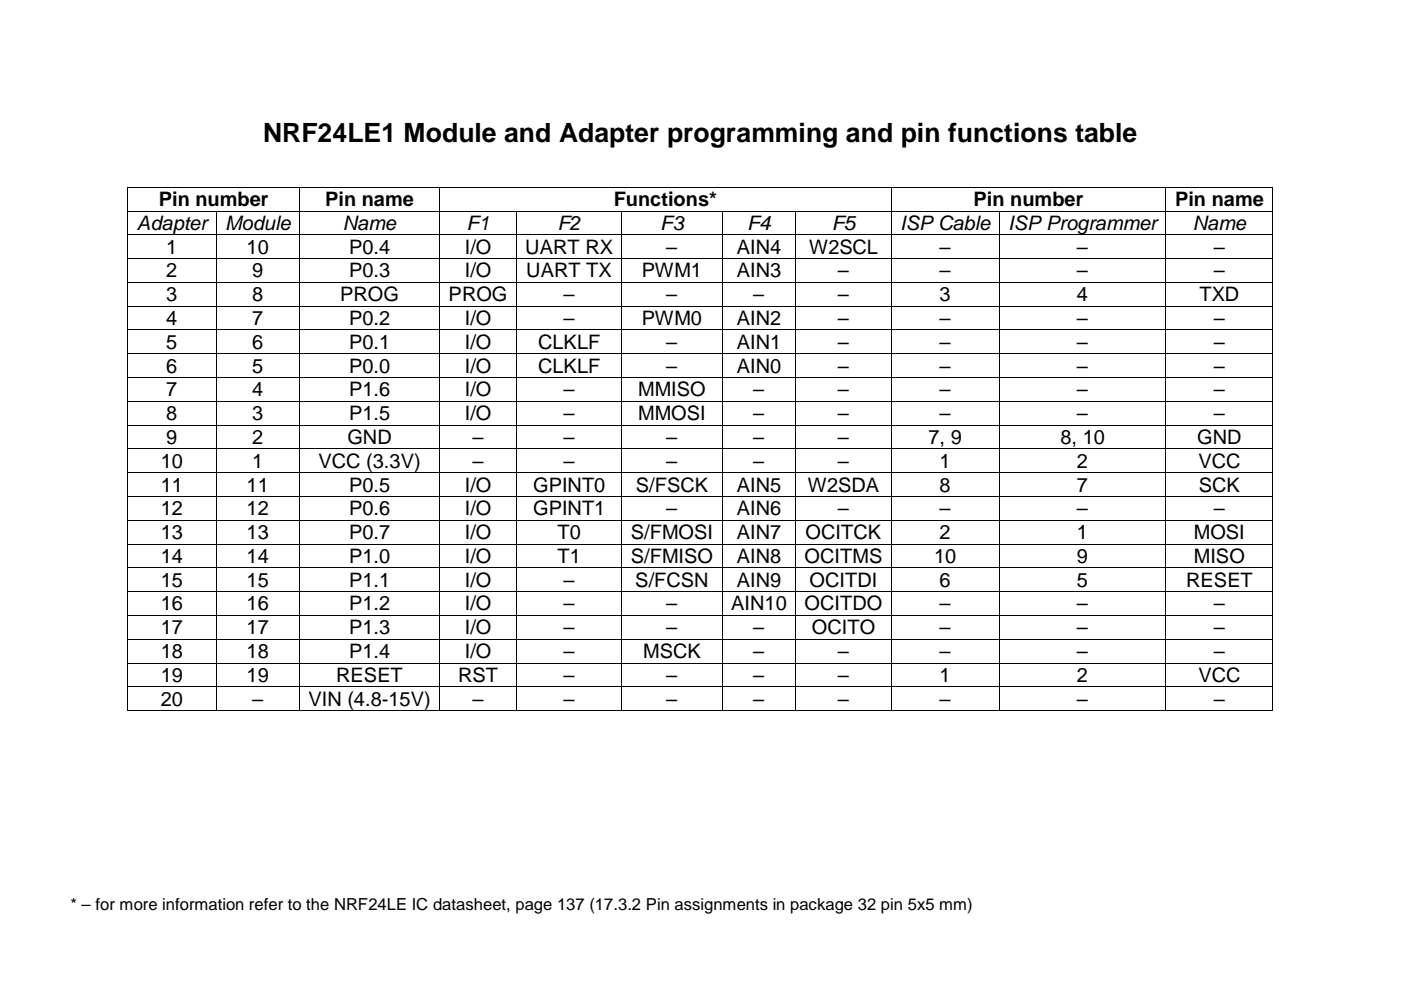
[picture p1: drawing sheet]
<svg xmlns="http://www.w3.org/2000/svg" width="297mm" height="210mm" viewBox="0 0 297 210" stroke-linecap="round" stroke-linejoin="round" font-family="sans-serif">
<defs><g id="words">
<text font-size="5.6" x="55.8" y="30.1">NRF24LE1 Module and Adapter programming and pin functions table</text>
<g font-size="4.2">
<text x="33.7" y="43.7">Pin number</text>
<text x="68.9" y="43.7">Pin name</text>
<text x="130.1" y="43.7">Functions*</text>
<text x="206.4" y="43.7">Pin number</text>
<text x="249.1" y="43.7">Pin name</text>
<text x="29" y="48.7">Adapter</text>
<text x="35.3" y="53.8">1</text>
<text x="47.7" y="48.7">Module</text>
<text x="52.3" y="53.8">10</text>
<text x="72.7" y="48.7">Name</text>
<text x="74" y="53.8">P0.4</text>
<text x="98.5" y="53.8">I/O</text>
<text x="98.9" y="48.7">F1</text>
<text x="111.4" y="53.8">UART RX</text>
<text x="118.2" y="48.7">F2</text>
<text x="140" y="48.7">F3</text>
<text x="141.3" y="53.8">–</text>
<text x="156.2" y="53.8">AIN4</text>
<text x="158.4" y="48.7">F4</text>
<text x="171.5" y="53.8">W2SCL</text>
<text x="176.4" y="48.7">F5</text>
<text x="190.9" y="48.7">ISP Cable</text>
<text x="199.2" y="53.8">–</text>
<text x="213.8" y="48.7">ISP Programmer</text>
<text x="228.3" y="53.8">–</text>
<text x="252.9" y="48.7">Name</text>
<text x="257.3" y="53.8">–</text>
<text x="35.3" y="58.8">2</text>
<text x="53.5" y="58.8">9</text>
<text x="74" y="58.8">P0.3</text>
<text x="98.5" y="58.8">I/O</text>
<text x="111.6" y="58.8">UART TX</text>
<text x="136.1" y="58.8">PWM1</text>
<text x="156.2" y="58.8">AIN3</text>
<text x="177.6" y="58.8">–</text>
<text x="199.2" y="58.8">–</text>
<text x="228.3" y="58.8">–</text>
<text x="257.3" y="58.8">–</text>
<text x="35.3" y="63.8">3</text>
<text x="53.5" y="63.8">8</text>
<text x="72.1" y="63.8">PROG</text>
<text x="95.1" y="63.8">PROG</text>
<text x="119.5" y="63.8">–</text>
<text x="141.3" y="63.8">–</text>
<text x="159.7" y="63.8">–</text>
<text x="177.6" y="63.8">–</text>
<text x="199.2" y="63.8">3</text>
<text x="228.3" y="63.8">4</text>
<text x="254.3" y="63.8">TXD</text>
<text x="35.3" y="68.9">4</text>
<text x="53.5" y="68.9">7</text>
<text x="74" y="68.9">P0.2</text>
<text x="98.5" y="68.9">I/O</text>
<text x="119.5" y="68.9">–</text>
<text x="136.1" y="68.9">PWM0</text>
<text x="156.2" y="68.9">AIN2</text>
<text x="177.6" y="68.9">–</text>
<text x="199.2" y="68.9">–</text>
<text x="228.3" y="68.9">–</text>
<text x="257.3" y="68.9">–</text>
<text x="35.3" y="74">5</text>
<text x="53.5" y="74">6</text>
<text x="74" y="74">P0.1</text>
<text x="98.5" y="74">I/O</text>
<text x="114.1" y="74">CLKLF</text>
<text x="141.3" y="74">–</text>
<text x="156.2" y="74">AIN1</text>
<text x="177.6" y="74">–</text>
<text x="199.2" y="74">–</text>
<text x="228.3" y="74">–</text>
<text x="257.3" y="74">–</text>
<text x="35.3" y="79">6</text>
<text x="53.5" y="79">5</text>
<text x="74" y="79">P0.0</text>
<text x="98.5" y="79">I/O</text>
<text x="114.1" y="79">CLKLF</text>
<text x="141.3" y="79">–</text>
<text x="156.2" y="79">AIN0</text>
<text x="177.6" y="79">–</text>
<text x="199.2" y="79">–</text>
<text x="228.3" y="79">–</text>
<text x="257.3" y="79">–</text>
<text x="35.3" y="84">7</text>
<text x="35.3" y="89.1">8</text>
<text x="53.5" y="84">4</text>
<text x="53.5" y="89.1">3</text>
<text x="74" y="84">P1.6</text>
<text x="74" y="89.1">P1.5</text>
<text x="98.5" y="84">I/O</text>
<text x="98.5" y="89.1">I/O</text>
<text x="119.5" y="84">–</text>
<text x="119.5" y="89.1">–</text>
<text x="135.3" y="84">MMISO</text>
<text x="135.3" y="89.1">MMOSI</text>
<text x="159.7" y="84">–</text>
<text x="159.7" y="89.1">–</text>
<text x="177.6" y="84">–</text>
<text x="177.6" y="89.1">–</text>
<text x="199.2" y="84">–</text>
<text x="199.2" y="89.1">–</text>
<text x="228.3" y="84">–</text>
<text x="228.3" y="89.1">–</text>
<text x="257.3" y="84">–</text>
<text x="257.3" y="89.1">–</text>
<text x="35.3" y="94.1">9</text>
<text x="53.5" y="94.1">2</text>
<text x="73.7" y="94.1">GND</text>
<text x="100.2" y="94.1">–</text>
<text x="119.5" y="94.1">–</text>
<text x="141.3" y="94.1">–</text>
<text x="159.7" y="94.1">–</text>
<text x="177.6" y="94.1">–</text>
<text x="196.8" y="94.1">7, 9</text>
<text x="224.8" y="94.1">8, 10</text>
<text x="253.8" y="94.1">GND</text>
<text x="34.1" y="99.1">10</text>
<text x="53.5" y="99.1">1</text>
<text x="67.5" y="99.1">VCC (3.3V)</text>
<text x="100.2" y="99.1">–</text>
<text x="119.5" y="99.1">–</text>
<text x="141.3" y="99.1">–</text>
<text x="159.7" y="99.1">–</text>
<text x="177.6" y="99.1">–</text>
<text x="199.2" y="99.1">1</text>
<text x="228.3" y="99.1">2</text>
<text x="254.1" y="99.1">VCC</text>
<text x="34.1" y="104.2">11</text>
<text x="52.3" y="104.2">11</text>
<text x="74" y="104.2">P0.5</text>
<text x="98.5" y="104.2">I/O</text>
<text x="113" y="104.2">GPINT0</text>
<text x="134.8" y="104.2">S/FSCK</text>
<text x="156.2" y="104.2">AIN5</text>
<text x="171.3" y="104.2">W2SDA</text>
<text x="199.2" y="104.2">8</text>
<text x="228.3" y="104.2">7</text>
<text x="254.2" y="104.2">SCK</text>
<text x="34.1" y="109.3">12</text>
<text x="52.3" y="109.3">12</text>
<text x="74" y="109.3">P0.6</text>
<text x="98.5" y="109.3">I/O</text>
<text x="113" y="109.3">GPINT1</text>
<text x="141.3" y="109.3">–</text>
<text x="156.2" y="109.3">AIN6</text>
<text x="177.6" y="109.3">–</text>
<text x="199.2" y="109.3">–</text>
<text x="228.3" y="109.3">–</text>
<text x="257.3" y="109.3">–</text>
<text x="34.1" y="114.3">13</text>
<text x="34.1" y="119.3">14</text>
<text x="52.3" y="114.3">13</text>
<text x="52.3" y="119.3">14</text>
<text x="74" y="114.3">P0.7</text>
<text x="74" y="119.3">P1.0</text>
<text x="98.5" y="114.3">I/O</text>
<text x="98.5" y="119.3">I/O</text>
<text x="118.2" y="114.3">T0</text>
<text x="118.2" y="119.3">T1</text>
<text x="133.8" y="114.3">S/FMOSI</text>
<text x="133.8" y="119.3">S/FMISO</text>
<text x="156.2" y="114.3">AIN7</text>
<text x="156.2" y="119.3">AIN8</text>
<text x="170.6" y="119.3">OCITMS</text>
<text x="170.8" y="114.3">OCITCK</text>
<text x="198" y="119.3">10</text>
<text x="199.2" y="114.3">2</text>
<text x="228.3" y="119.3">9</text>
<text x="228.3" y="114.3">1</text>
<text x="253.1" y="119.3">MISO</text>
<text x="253.1" y="114.3">MOSI</text>
<text x="34.1" y="124.4">15</text>
<text x="52.3" y="124.4">15</text>
<text x="74" y="124.4">P1.1</text>
<text x="98.5" y="124.4">I/O</text>
<text x="119.5" y="124.4">–</text>
<text x="134.7" y="124.4">S/FCSN</text>
<text x="156.2" y="124.4">AIN9</text>
<text x="171.7" y="124.4">OCITDI</text>
<text x="199.2" y="124.4">6</text>
<text x="228.3" y="124.4">5</text>
<text x="251.5" y="124.4">RESET</text>
<text x="34.1" y="129.4">16</text>
<text x="52.3" y="129.4">16</text>
<text x="74" y="129.4">P1.2</text>
<text x="98.5" y="129.4">I/O</text>
<text x="119.5" y="129.4">–</text>
<text x="141.3" y="129.4">–</text>
<text x="155" y="129.4">AIN10</text>
<text x="170.6" y="129.4">OCITDO</text>
<text x="199.2" y="129.4">–</text>
<text x="228.3" y="129.4">–</text>
<text x="257.3" y="129.4">–</text>
<text x="34.1" y="134.5">17</text>
<text x="52.3" y="134.5">17</text>
<text x="74" y="134.5">P1.3</text>
<text x="98.5" y="134.5">I/O</text>
<text x="119.5" y="134.5">–</text>
<text x="141.3" y="134.5">–</text>
<text x="159.7" y="134.5">–</text>
<text x="172.1" y="134.5">OCITO</text>
<text x="199.2" y="134.5">–</text>
<text x="228.3" y="134.5">–</text>
<text x="257.3" y="134.5">–</text>
<text x="34.1" y="139.5">18</text>
<text x="52.3" y="139.5">18</text>
<text x="74" y="139.5">P1.4</text>
<text x="98.5" y="139.5">I/O</text>
<text x="119.5" y="139.5">–</text>
<text x="136.4" y="139.5">MSCK</text>
<text x="159.7" y="139.5">–</text>
<text x="177.6" y="139.5">–</text>
<text x="199.2" y="139.5">–</text>
<text x="228.3" y="139.5">–</text>
<text x="257.3" y="139.5">–</text>
<text x="34.1" y="144.6">19</text>
<text x="34.1" y="149.6">20</text>
<text x="52.3" y="144.6">19</text>
<text x="53.5" y="149.6">–</text>
<text x="65.4" y="149.6">VIN (4.8-15V)</text>
<text x="71.3" y="144.6">RESET</text>
<text x="97.1" y="144.6">RST</text>
<text x="100.2" y="149.6">–</text>
<text x="119.5" y="144.6">–</text>
<text x="119.5" y="149.6">–</text>
<text x="141.3" y="144.6">–</text>
<text x="141.3" y="149.6">–</text>
<text x="159.7" y="144.6">–</text>
<text x="159.7" y="149.6">–</text>
<text x="177.6" y="144.6">–</text>
<text x="177.6" y="149.6">–</text>
<text x="199.2" y="144.6">1</text>
<text x="199.2" y="149.6">–</text>
<text x="228.3" y="144.6">2</text>
<text x="228.3" y="149.6">–</text>
<text x="254.1" y="144.6">VCC</text>
<text x="257.3" y="149.6">–</text>
</g>
<text font-size="3.5" x="15" y="193">* – for more information refer to the NRF24LE IC datasheet, page 137 (17.3.2 Pin assignments in package 32 pin 5x5 mm)</text>
</g></defs>
<g fill="#000">
<path d="M27 39.6h.2v.2h-.2zM63.4 39.6h.2v.2h-.2zM93.1 39.6h.2v.2h-.2zM188.9 39.6h.2v.2h-.2zM247.1 39.6h.2v.2h-.2zM269.7 39.6h.2v.2h-.2zM27 44.7h.2v.1h-.2zM27 49.7h.2v.2h-.2zM27 54.7h.2v.2h-.2zM27 59.8h.2v.1h-.2zM45.7 44.7h.2v.1h-.2zM45.7 49.7h.2v.2h-.2z"/>
<path d="M45.7 54.7h.2v.2h-.2zM45.7 59.8h.2v.1h-.2zM63.4 44.7h.2v.1h-.2zM63.4 49.7h.2v.2h-.2zM63.4 54.7h.2v.2h-.2zM63.4 59.8h.2v.1h-.2zM93.1 44.7h.2v.1h-.2zM93.1 49.7h.2v.2h-.2zM93.1 54.7h.2v.2h-.2zM93.1 59.8h.2v.1h-.2zM109.4 44.7h.2v.1h-.2zM109.4 49.7h.2v.2h-.2z"/>
<path d="M109.4 54.7h.2v.2h-.2zM109.4 59.8h.2v.1h-.2zM131.8 44.7h.1v.1h-.1zM131.8 49.7h.1v.2h-.1zM131.8 54.7h.1v.2h-.1zM131.8 59.8h.1v.1h-.1zM153 44.7h.2v.1h-.2zM153 49.7h.2v.2h-.2zM153 54.7h.2v.2h-.2zM153 59.8h.2v.1h-.2zM168.6 44.7h.2v.1h-.2zM168.6 49.7h.2v.2h-.2z"/>
<path d="M168.6 54.7h.2v.2h-.2zM168.6 59.8h.2v.1h-.2zM188.9 44.7h.2v.1h-.2zM188.9 49.7h.2v.2h-.2zM188.9 54.7h.2v.2h-.2zM188.9 59.8h.2v.1h-.2zM211.7 44.7h.2v.1h-.2zM211.7 49.7h.2v.2h-.2zM211.7 54.7h.2v.2h-.2zM211.7 59.8h.2v.1h-.2zM247.1 44.7h.2v.1h-.2zM247.1 49.7h.2v.2h-.2z"/>
<path d="M247.1 54.7h.2v.2h-.2zM247.1 59.8h.2v.1h-.2zM269.7 44.7h.2v.1h-.2zM269.7 49.7h.2v.2h-.2zM269.7 54.7h.2v.2h-.2zM269.7 59.8h.2v.1h-.2zM27 64.8h.2v.2h-.2zM27 69.8h.2v.2h-.2zM27 74.9h.2v.2h-.2zM27 80h.2v.1h-.2zM45.7 64.8h.2v.2h-.2zM45.7 69.8h.2v.2h-.2z"/>
<path d="M45.7 74.9h.2v.2h-.2zM45.7 80h.2v.1h-.2zM63.4 64.8h.2v.2h-.2zM63.4 69.8h.2v.2h-.2zM63.4 74.9h.2v.2h-.2zM63.4 80h.2v.1h-.2zM93.1 64.8h.2v.2h-.2zM93.1 69.8h.2v.2h-.2zM93.1 74.9h.2v.2h-.2zM93.1 80h.2v.1h-.2zM109.4 64.8h.2v.2h-.2zM109.4 69.8h.2v.2h-.2z"/>
<path d="M109.4 74.9h.2v.2h-.2zM109.4 80h.2v.1h-.2zM131.8 64.8h.1v.2h-.1zM131.8 69.8h.1v.2h-.1zM131.8 74.9h.1v.2h-.1zM131.8 80h.1v.1h-.1zM153 64.8h.2v.2h-.2zM153 69.8h.2v.2h-.2zM153 74.9h.2v.2h-.2zM153 80h.2v.1h-.2zM168.6 64.8h.2v.2h-.2zM168.6 69.8h.2v.2h-.2z"/>
<path d="M168.6 74.9h.2v.2h-.2zM168.6 80h.2v.1h-.2zM188.9 64.8h.2v.2h-.2zM188.9 69.8h.2v.2h-.2zM188.9 74.9h.2v.2h-.2zM188.9 80h.2v.1h-.2zM211.7 64.8h.2v.2h-.2zM211.7 69.8h.2v.2h-.2zM211.7 74.9h.2v.2h-.2zM211.7 80h.2v.1h-.2zM247.1 64.8h.2v.2h-.2zM247.1 69.8h.2v.2h-.2z"/>
<path d="M247.1 74.9h.2v.2h-.2zM247.1 80h.2v.1h-.2zM269.7 64.8h.2v.2h-.2zM269.7 69.8h.2v.2h-.2zM269.7 74.9h.2v.2h-.2zM269.7 80h.2v.1h-.2zM27 85h.2v.2h-.2zM27 90h.2v.2h-.2zM27 95.1h.2v.1h-.2zM45.7 85h.2v.2h-.2zM45.7 90h.2v.2h-.2zM45.7 95.1h.2v.1h-.2z"/>
<path d="M63.4 85h.2v.2h-.2zM63.4 90h.2v.2h-.2zM63.4 95.1h.2v.1h-.2zM93.1 85h.2v.2h-.2zM93.1 90h.2v.2h-.2zM93.1 95.1h.2v.1h-.2zM109.4 85h.2v.2h-.2zM109.4 90h.2v.2h-.2zM109.4 95.1h.2v.1h-.2zM131.8 85h.1v.2h-.1zM131.8 90h.1v.2h-.1zM131.8 95.1h.1v.1h-.1z"/>
<path d="M153 85h.2v.2h-.2zM153 90h.2v.2h-.2zM153 95.1h.2v.1h-.2zM168.6 85h.2v.2h-.2zM168.6 90h.2v.2h-.2zM168.6 95.1h.2v.1h-.2zM188.9 85h.2v.2h-.2zM188.9 90h.2v.2h-.2zM188.9 95.1h.2v.1h-.2zM211.7 85h.2v.2h-.2zM211.7 90h.2v.2h-.2zM211.7 95.1h.2v.1h-.2z"/>
<path d="M247.1 85h.2v.2h-.2zM247.1 90h.2v.2h-.2zM247.1 95.1h.2v.1h-.2zM269.7 85h.2v.2h-.2zM269.7 90h.2v.2h-.2zM269.7 95.1h.2v.1h-.2zM27 100.1h.2v.2h-.2zM27 105.2h.2v.2h-.2zM27 110.2h.2v.2h-.2zM27 115.3h.2v.1h-.2zM45.7 100.1h.2v.2h-.2zM45.7 105.2h.2v.2h-.2z"/>
<path d="M45.7 110.2h.2v.2h-.2zM45.7 115.3h.2v.1h-.2zM63.4 100.1h.2v.2h-.2zM63.4 105.2h.2v.2h-.2zM63.4 110.2h.2v.2h-.2zM63.4 115.3h.2v.1h-.2zM93.1 100.1h.2v.2h-.2zM93.1 105.2h.2v.2h-.2zM93.1 110.2h.2v.2h-.2zM93.1 115.3h.2v.1h-.2zM109.4 100.1h.2v.2h-.2zM109.4 105.2h.2v.2h-.2z"/>
<path d="M109.4 110.2h.2v.2h-.2zM109.4 115.3h.2v.1h-.2zM131.8 100.1h.1v.2h-.1zM131.8 105.2h.1v.2h-.1zM131.8 110.2h.1v.2h-.1zM131.8 115.3h.1v.1h-.1zM153 100.1h.2v.2h-.2zM153 105.2h.2v.2h-.2zM153 110.2h.2v.2h-.2zM153 115.3h.2v.1h-.2zM168.6 100.1h.2v.2h-.2zM168.6 105.2h.2v.2h-.2z"/>
<path d="M168.6 110.2h.2v.2h-.2zM168.6 115.3h.2v.1h-.2zM188.9 100.1h.2v.2h-.2zM188.9 105.2h.2v.2h-.2zM188.9 110.2h.2v.2h-.2zM188.9 115.3h.2v.1h-.2zM211.7 100.1h.2v.2h-.2zM211.7 105.2h.2v.2h-.2zM211.7 110.2h.2v.2h-.2zM211.7 115.3h.2v.1h-.2zM247.1 100.1h.2v.2h-.2zM247.1 105.2h.2v.2h-.2z"/>
<path d="M247.1 110.2h.2v.2h-.2zM247.1 115.3h.2v.1h-.2zM269.7 100.1h.2v.2h-.2zM269.7 105.2h.2v.2h-.2zM269.7 110.2h.2v.2h-.2zM269.7 115.3h.2v.1h-.2zM27 120.3h.2v.2h-.2zM27 125.3h.2v.2h-.2zM27 130.4h.2v.2h-.2zM27 135.5h.2v.1h-.2zM45.7 120.3h.2v.2h-.2zM45.7 125.3h.2v.2h-.2z"/>
<path d="M45.7 130.4h.2v.2h-.2zM45.7 135.5h.2v.1h-.2zM63.4 120.3h.2v.2h-.2zM63.4 125.3h.2v.2h-.2zM63.4 130.4h.2v.2h-.2zM63.4 135.5h.2v.1h-.2zM93.1 120.3h.2v.2h-.2zM93.1 125.3h.2v.2h-.2zM93.1 130.4h.2v.2h-.2zM93.1 135.5h.2v.1h-.2zM109.4 120.3h.2v.2h-.2zM109.4 125.3h.2v.2h-.2z"/>
<path d="M109.4 130.4h.2v.2h-.2zM109.4 135.5h.2v.1h-.2zM131.8 120.3h.1v.2h-.1zM131.8 125.3h.1v.2h-.1zM131.8 130.4h.1v.2h-.1zM131.8 135.5h.1v.1h-.1zM153 120.3h.2v.2h-.2zM153 125.3h.2v.2h-.2zM153 130.4h.2v.2h-.2zM153 135.5h.2v.1h-.2zM168.6 120.3h.2v.2h-.2zM168.6 125.3h.2v.2h-.2z"/>
<path d="M168.6 130.4h.2v.2h-.2zM168.6 135.5h.2v.1h-.2zM188.9 120.3h.2v.2h-.2zM188.9 125.3h.2v.2h-.2zM188.9 130.4h.2v.2h-.2zM188.9 135.5h.2v.1h-.2zM211.7 120.3h.2v.2h-.2zM211.7 125.3h.2v.2h-.2zM211.7 130.4h.2v.2h-.2zM211.7 135.5h.2v.1h-.2zM247.1 120.3h.2v.2h-.2zM247.1 125.3h.2v.2h-.2z"/>
<path d="M247.1 130.4h.2v.2h-.2zM247.1 135.5h.2v.1h-.2zM269.7 120.3h.2v.2h-.2zM269.7 125.3h.2v.2h-.2zM269.7 130.4h.2v.2h-.2zM269.7 135.5h.2v.1h-.2zM27 140.5h.2v.2h-.2zM27 145.5h.2v.2h-.2zM27 150.6h.2v.1h-.2zM45.7 140.5h.2v.2h-.2zM45.7 145.5h.2v.2h-.2zM45.7 150.6h.2v.1h-.2z"/>
<path d="M63.4 140.5h.2v.2h-.2zM63.4 145.5h.2v.2h-.2zM63.4 150.6h.2v.1h-.2zM93.1 140.5h.2v.2h-.2zM93.1 145.5h.2v.2h-.2zM93.1 150.6h.2v.1h-.2zM109.4 140.5h.2v.2h-.2zM109.4 145.5h.2v.2h-.2zM109.4 150.6h.2v.1h-.2zM131.8 140.5h.1v.2h-.1zM131.8 145.5h.1v.2h-.1zM131.8 150.6h.1v.1h-.1z"/>
<path d="M153 140.5h.2v.2h-.2zM153 145.5h.2v.2h-.2zM153 150.6h.2v.1h-.2zM168.6 140.5h.2v.2h-.2zM168.6 145.5h.2v.2h-.2zM168.6 150.6h.2v.1h-.2zM188.9 140.5h.2v.2h-.2zM188.9 145.5h.2v.2h-.2zM188.9 150.6h.2v.1h-.2zM211.7 140.5h.2v.2h-.2zM211.7 145.5h.2v.2h-.2zM211.7 150.6h.2v.1h-.2z"/>
<path d="M247.1 140.5h.2v.2h-.2zM247.1 145.5h.2v.2h-.2zM247.1 150.6h.2v.1h-.2zM269.7 140.5h.2v.2h-.2zM269.7 145.5h.2v.2h-.2zM269.7 150.6h.2v.1h-.2z"/>
</g>
<g fill="none" stroke="#000" stroke-width=".21">
<path d="M27.1 39.8v4.9M27.2 39.7h36.2M63.5 39.8v4.9M63.6 39.7h29.5M93.2 39.8v4.9M93.3 39.7h95.6M189 39.8v4.9M189.1 39.7h58M247.2 39.8v4.9M247.3 39.7h22.4M269.8 39.8v4.9M27.1 44.8v4.9"/>
<path d="M27.1 49.9v4.8M27.1 54.9v4.9M27.1 59.9v4.9M27.2 44.7h18.5M27.2 49.8h18.5M27.2 54.8h18.5M27.2 59.9h18.5M45.8 44.8v4.9M45.8 49.9v4.8M45.8 54.9v4.9M45.8 59.9v4.9M45.9 44.7h17.5"/>
<path d="M45.9 49.8h17.5M45.9 54.8h17.5M45.9 59.9h17.5M63.5 44.8v4.9M63.5 49.9v4.8M63.5 54.9v4.9M63.5 59.9v4.9M63.6 44.7h29.5M63.6 49.8h29.5M63.6 54.8h29.5M63.6 59.9h29.5M93.2 44.8v4.9"/>
<path d="M93.2 49.9v4.8M93.2 54.9v4.9M93.2 59.9v4.9M93.3 44.7h16.1M93.3 49.8h16.1M93.3 54.8h16.1M93.3 59.9h16.1M109.5 44.8v4.9M109.5 49.9v4.8M109.5 54.9v4.9M109.5 59.9v4.9M109.6 44.7h22.2"/>
<path d="M109.6 49.8h22.2M109.6 54.8h22.2M109.6 59.9h22.2M131.9 44.8v4.9M131.9 49.9v4.8M131.9 54.9v4.9M131.9 59.9v4.9M131.9 44.7h21.1M131.9 49.8h21.1M131.9 54.8h21.1M131.9 59.9h21.1M153.1 44.8v4.9"/>
<path d="M153.1 49.9v4.8M153.1 54.9v4.9M153.1 59.9v4.9M153.2 44.7h15.4M153.2 49.8h15.4M153.2 54.8h15.4M153.2 59.9h15.4M168.7 44.8v4.9M168.7 49.9v4.8M168.7 54.9v4.9M168.7 59.9v4.9M168.8 44.7h20.1"/>
<path d="M168.8 49.8h20.1M168.8 54.8h20.1M168.8 59.9h20.1M189 44.8v4.9M189 49.9v4.8M189 54.9v4.9M189 59.9v4.9M189.1 44.7h22.6M189.1 49.8h22.6M189.1 54.8h22.6M189.1 59.9h22.6M211.8 44.8v4.9"/>
<path d="M211.8 49.9v4.8M211.8 54.9v4.9M211.8 59.9v4.9M211.9 44.7h35.2M211.9 49.8h35.2M211.9 54.8h35.2M211.9 59.9h35.2M247.2 44.8v4.9M247.2 49.9v4.8M247.2 54.9v4.9M247.2 59.9v4.9M247.3 44.7h22.4"/>
<path d="M247.3 49.8h22.4M247.3 54.8h22.4M247.3 59.9h22.4M269.8 44.8v4.9M269.8 49.9v4.8M269.8 54.9v4.9M269.8 59.9v4.9M27.1 65v4.8M27.1 70v4.9M27.1 75.1v4.9M27.2 64.9h18.5M27.2 69.9h18.5"/>
<path d="M27.2 75h18.5M45.8 65v4.8M45.8 70v4.9M45.8 75.1v4.9M45.9 64.9h17.5M45.9 69.9h17.5M45.9 75h17.5M63.5 65v4.8M63.5 70v4.9M63.5 75.1v4.9M63.6 64.9h29.5M63.6 69.9h29.5"/>
<path d="M63.6 75h29.5M93.2 65v4.8M93.2 70v4.9M93.2 75.1v4.9M93.3 64.9h16.1M93.3 69.9h16.1M93.3 75h16.1M109.5 65v4.8M109.5 70v4.9M109.5 75.1v4.9M109.6 64.9h22.2M109.6 69.9h22.2"/>
<path d="M109.6 75h22.2M131.9 65v4.8M131.9 70v4.9M131.9 75.1v4.9M131.9 64.9h21.1M131.9 69.9h21.1M131.9 75h21.1M153.1 65v4.8M153.1 70v4.9M153.1 75.1v4.9M153.2 64.9h15.4M153.2 69.9h15.4"/>
<path d="M153.2 75h15.4M168.7 65v4.8M168.7 70v4.9M168.7 75.1v4.9M168.8 64.9h20.1M168.8 69.9h20.1M168.8 75h20.1M189 65v4.8M189 70v4.9M189 75.1v4.9M189.1 64.9h22.6M189.1 69.9h22.6"/>
<path d="M189.1 75h22.6M211.8 65v4.8M211.8 70v4.9M211.8 75.1v4.9M211.9 64.9h35.2M211.9 69.9h35.2M211.9 75h35.2M247.2 65v4.8M247.2 70v4.9M247.2 75.1v4.9M247.3 64.9h22.4M247.3 69.9h22.4"/>
<path d="M247.3 75h22.4M269.8 65v4.8M269.8 70v4.9M269.8 75.1v4.9M27.1 80.1v4.9M27.1 85.2v4.8M27.1 90.2v4.9M27.1 95.2v4.9M27.2 80.1h18.5M27.2 85.1h18.5M27.2 90.1h18.5M27.2 95.2h18.5"/>
<path d="M45.8 80.1v4.9M45.8 85.2v4.8M45.8 90.2v4.9M45.8 95.2v4.9M45.9 80.1h17.5M45.9 85.1h17.5M45.9 90.1h17.5M45.9 95.2h17.5M63.5 80.1v4.9M63.5 85.2v4.8M63.5 90.2v4.9M63.5 95.2v4.9"/>
<path d="M63.6 80.1h29.5M63.6 85.1h29.5M63.6 90.1h29.5M63.6 95.2h29.5M93.2 80.1v4.9M93.2 85.2v4.8M93.2 90.2v4.9M93.2 95.2v4.9M93.3 80.1h16.1M93.3 85.1h16.1M93.3 90.1h16.1M93.3 95.2h16.1"/>
<path d="M109.5 80.1v4.9M109.5 85.2v4.8M109.5 90.2v4.9M109.5 95.2v4.9M109.6 80.1h22.2M109.6 85.1h22.2M109.6 90.1h22.2M109.6 95.2h22.2M131.9 80.1v4.9M131.9 85.2v4.8M131.9 90.2v4.9M131.9 95.2v4.9"/>
<path d="M131.9 80.1h21.1M131.9 85.1h21.1M131.9 90.1h21.1M131.9 95.2h21.1M153.1 80.1v4.9M153.1 85.2v4.8M153.1 90.2v4.9M153.1 95.2v4.9M153.2 80.1h15.4M153.2 85.1h15.4M153.2 90.1h15.4M153.2 95.2h15.4"/>
<path d="M168.7 80.1v4.9M168.7 85.2v4.8M168.7 90.2v4.9M168.7 95.2v4.9M168.8 80.1h20.1M168.8 85.1h20.1M168.8 90.1h20.1M168.8 95.2h20.1M189 80.1v4.9M189 85.2v4.8M189 90.2v4.9M189 95.2v4.9"/>
<path d="M189.1 80.1h22.6M189.1 85.1h22.6M189.1 90.1h22.6M189.1 95.2h22.6M211.8 80.1v4.9M211.8 85.2v4.8M211.8 90.2v4.9M211.8 95.2v4.9M211.9 80.1h35.2M211.9 85.1h35.2M211.9 90.1h35.2M211.9 95.2h35.2"/>
<path d="M247.2 80.1v4.9M247.2 85.2v4.8M247.2 90.2v4.9M247.2 95.2v4.9M247.3 80.1h22.4M247.3 85.1h22.4M247.3 90.1h22.4M247.3 95.2h22.4M269.8 80.1v4.9M269.8 85.2v4.8M269.8 90.2v4.9M269.8 95.2v4.9"/>
<path d="M27.1 100.3v4.9M27.1 105.4v4.8M27.1 110.4v4.9M27.1 115.4v4.9M27.2 100.2h18.5M27.2 105.3h18.5M27.2 110.3h18.5M27.2 115.4h18.5M45.8 100.3v4.9M45.8 105.4v4.8M45.8 110.4v4.9M45.8 115.4v4.9"/>
<path d="M45.9 100.2h17.5M45.9 105.3h17.5M45.9 110.3h17.5M45.9 115.4h17.5M63.5 100.3v4.9M63.5 105.4v4.8M63.5 110.4v4.9M63.5 115.4v4.9M63.6 100.2h29.5M63.6 105.3h29.5M63.6 110.3h29.5M63.6 115.4h29.5"/>
<path d="M93.2 100.3v4.9M93.2 105.4v4.8M93.2 110.4v4.9M93.2 115.4v4.9M93.3 100.2h16.1M93.3 105.3h16.1M93.3 110.3h16.1M93.3 115.4h16.1M109.5 100.3v4.9M109.5 105.4v4.8M109.5 110.4v4.9M109.5 115.4v4.9"/>
<path d="M109.6 100.2h22.2M109.6 105.3h22.2M109.6 110.3h22.2M109.6 115.4h22.2M131.9 100.3v4.9M131.9 105.4v4.8M131.9 110.4v4.9M131.9 115.4v4.9M131.9 100.2h21.1M131.9 105.3h21.1M131.9 110.3h21.1M131.9 115.4h21.1"/>
<path d="M153.1 100.3v4.9M153.1 105.4v4.8M153.1 110.4v4.9M153.1 115.4v4.9M153.2 100.2h15.4M153.2 105.3h15.4M153.2 110.3h15.4M153.2 115.4h15.4M168.7 100.3v4.9M168.7 105.4v4.8M168.7 110.4v4.9M168.7 115.4v4.9"/>
<path d="M168.8 100.2h20.1M168.8 105.3h20.1M168.8 110.3h20.1M168.8 115.4h20.1M189 100.3v4.9M189 105.4v4.8M189 110.4v4.9M189 115.4v4.9M189.1 100.2h22.6M189.1 105.3h22.6M189.1 110.3h22.6M189.1 115.4h22.6"/>
<path d="M211.8 100.3v4.9M211.8 105.4v4.8M211.8 110.4v4.9M211.8 115.4v4.9M211.9 100.2h35.2M211.9 105.3h35.2M211.9 110.3h35.2M211.9 115.4h35.2M247.2 100.3v4.9M247.2 105.4v4.8M247.2 110.4v4.9M247.2 115.4v4.9"/>
<path d="M247.3 100.2h22.4M247.3 105.3h22.4M247.3 110.3h22.4M247.3 115.4h22.4M269.8 100.3v4.9M269.8 105.4v4.8M269.8 110.4v4.9M269.8 115.4v4.9M27.1 120.5v4.8M27.1 125.5v4.9M27.1 130.6v4.9M27.1 135.6v4.9"/>
<path d="M27.2 120.4h18.5M27.2 125.4h18.5M27.2 130.5h18.5M27.2 135.6h18.5M45.8 120.5v4.8M45.8 125.5v4.9M45.8 130.6v4.9M45.8 135.6v4.9M45.9 120.4h17.5M45.9 125.4h17.5M45.9 130.5h17.5M45.9 135.6h17.5"/>
<path d="M63.5 120.5v4.8M63.5 125.5v4.9M63.5 130.6v4.9M63.5 135.6v4.9M63.6 120.4h29.5M63.6 125.4h29.5M63.6 130.5h29.5M63.6 135.6h29.5M93.2 120.5v4.8M93.2 125.5v4.9M93.2 130.6v4.9M93.2 135.6v4.9"/>
<path d="M93.3 120.4h16.1M93.3 125.4h16.1M93.3 130.5h16.1M93.3 135.6h16.1M109.5 120.5v4.8M109.5 125.5v4.9M109.5 130.6v4.9M109.5 135.6v4.9M109.6 120.4h22.2M109.6 125.4h22.2M109.6 130.5h22.2M109.6 135.6h22.2"/>
<path d="M131.9 120.5v4.8M131.9 125.5v4.9M131.9 130.6v4.9M131.9 135.6v4.9M131.9 120.4h21.1M131.9 125.4h21.1M131.9 130.5h21.1M131.9 135.6h21.1M153.1 120.5v4.8M153.1 125.5v4.9M153.1 130.6v4.9M153.1 135.6v4.9"/>
<path d="M153.2 120.4h15.4M153.2 125.4h15.4M153.2 130.5h15.4M153.2 135.6h15.4M168.7 120.5v4.8M168.7 125.5v4.9M168.7 130.6v4.9M168.7 135.6v4.9M168.8 120.4h20.1M168.8 125.4h20.1M168.8 130.5h20.1M168.8 135.6h20.1"/>
<path d="M189 120.5v4.8M189 125.5v4.9M189 130.6v4.9M189 135.6v4.9M189.1 120.4h22.6M189.1 125.4h22.6M189.1 130.5h22.6M189.1 135.6h22.6M211.8 120.5v4.8M211.8 125.5v4.9M211.8 130.6v4.9M211.8 135.6v4.9"/>
<path d="M211.9 120.4h35.2M211.9 125.4h35.2M211.9 130.5h35.2M211.9 135.6h35.2M247.2 120.5v4.8M247.2 125.5v4.9M247.2 130.6v4.9M247.2 135.6v4.9M247.3 120.4h22.4M247.3 125.4h22.4M247.3 130.5h22.4M247.3 135.6h22.4"/>
<path d="M269.8 120.5v4.8M269.8 125.5v4.9M269.8 130.6v4.9M269.8 135.6v4.9M27.1 140.7v4.8M27.1 145.7v4.9M27.2 140.6h18.5M27.2 145.6h18.5M27.2 150.7h18.5M45.8 140.7v4.8M45.8 145.7v4.9M45.9 140.6h17.5"/>
<path d="M45.9 145.6h17.5M45.9 150.7h17.5M63.5 140.7v4.8M63.5 145.7v4.9M63.6 140.6h29.5M63.6 145.6h29.5M63.6 150.7h29.5M93.2 140.7v4.8M93.2 145.7v4.9M93.3 140.6h16.1M93.3 145.6h16.1M93.3 150.7h16.1"/>
<path d="M109.5 140.7v4.8M109.5 145.7v4.9M109.6 140.6h22.2M109.6 145.6h22.2M109.6 150.7h22.2M131.9 140.7v4.8M131.9 145.7v4.9M131.9 140.6h21.1M131.9 145.6h21.1M131.9 150.7h21.1M153.1 140.7v4.8M153.1 145.7v4.9"/>
<path d="M153.2 140.6h15.4M153.2 145.6h15.4M153.2 150.7h15.4M168.7 140.7v4.8M168.7 145.7v4.9M168.8 140.6h20.1M168.8 145.6h20.1M168.8 150.7h20.1M189 140.7v4.8M189 145.7v4.9M189.1 140.6h22.6M189.1 145.6h22.6"/>
<path d="M189.1 150.7h22.6M211.8 140.7v4.8M211.8 145.7v4.9M211.9 140.6h35.2M211.9 145.6h35.2M211.9 150.7h35.2M247.2 140.7v4.8M247.2 145.7v4.9M247.3 140.6h22.4M247.3 145.6h22.4M247.3 150.7h22.4M269.8 140.7v4.8"/>
<path d="M269.8 145.7v4.9"/>
</g>
<use href="#words"/>
</svg>
